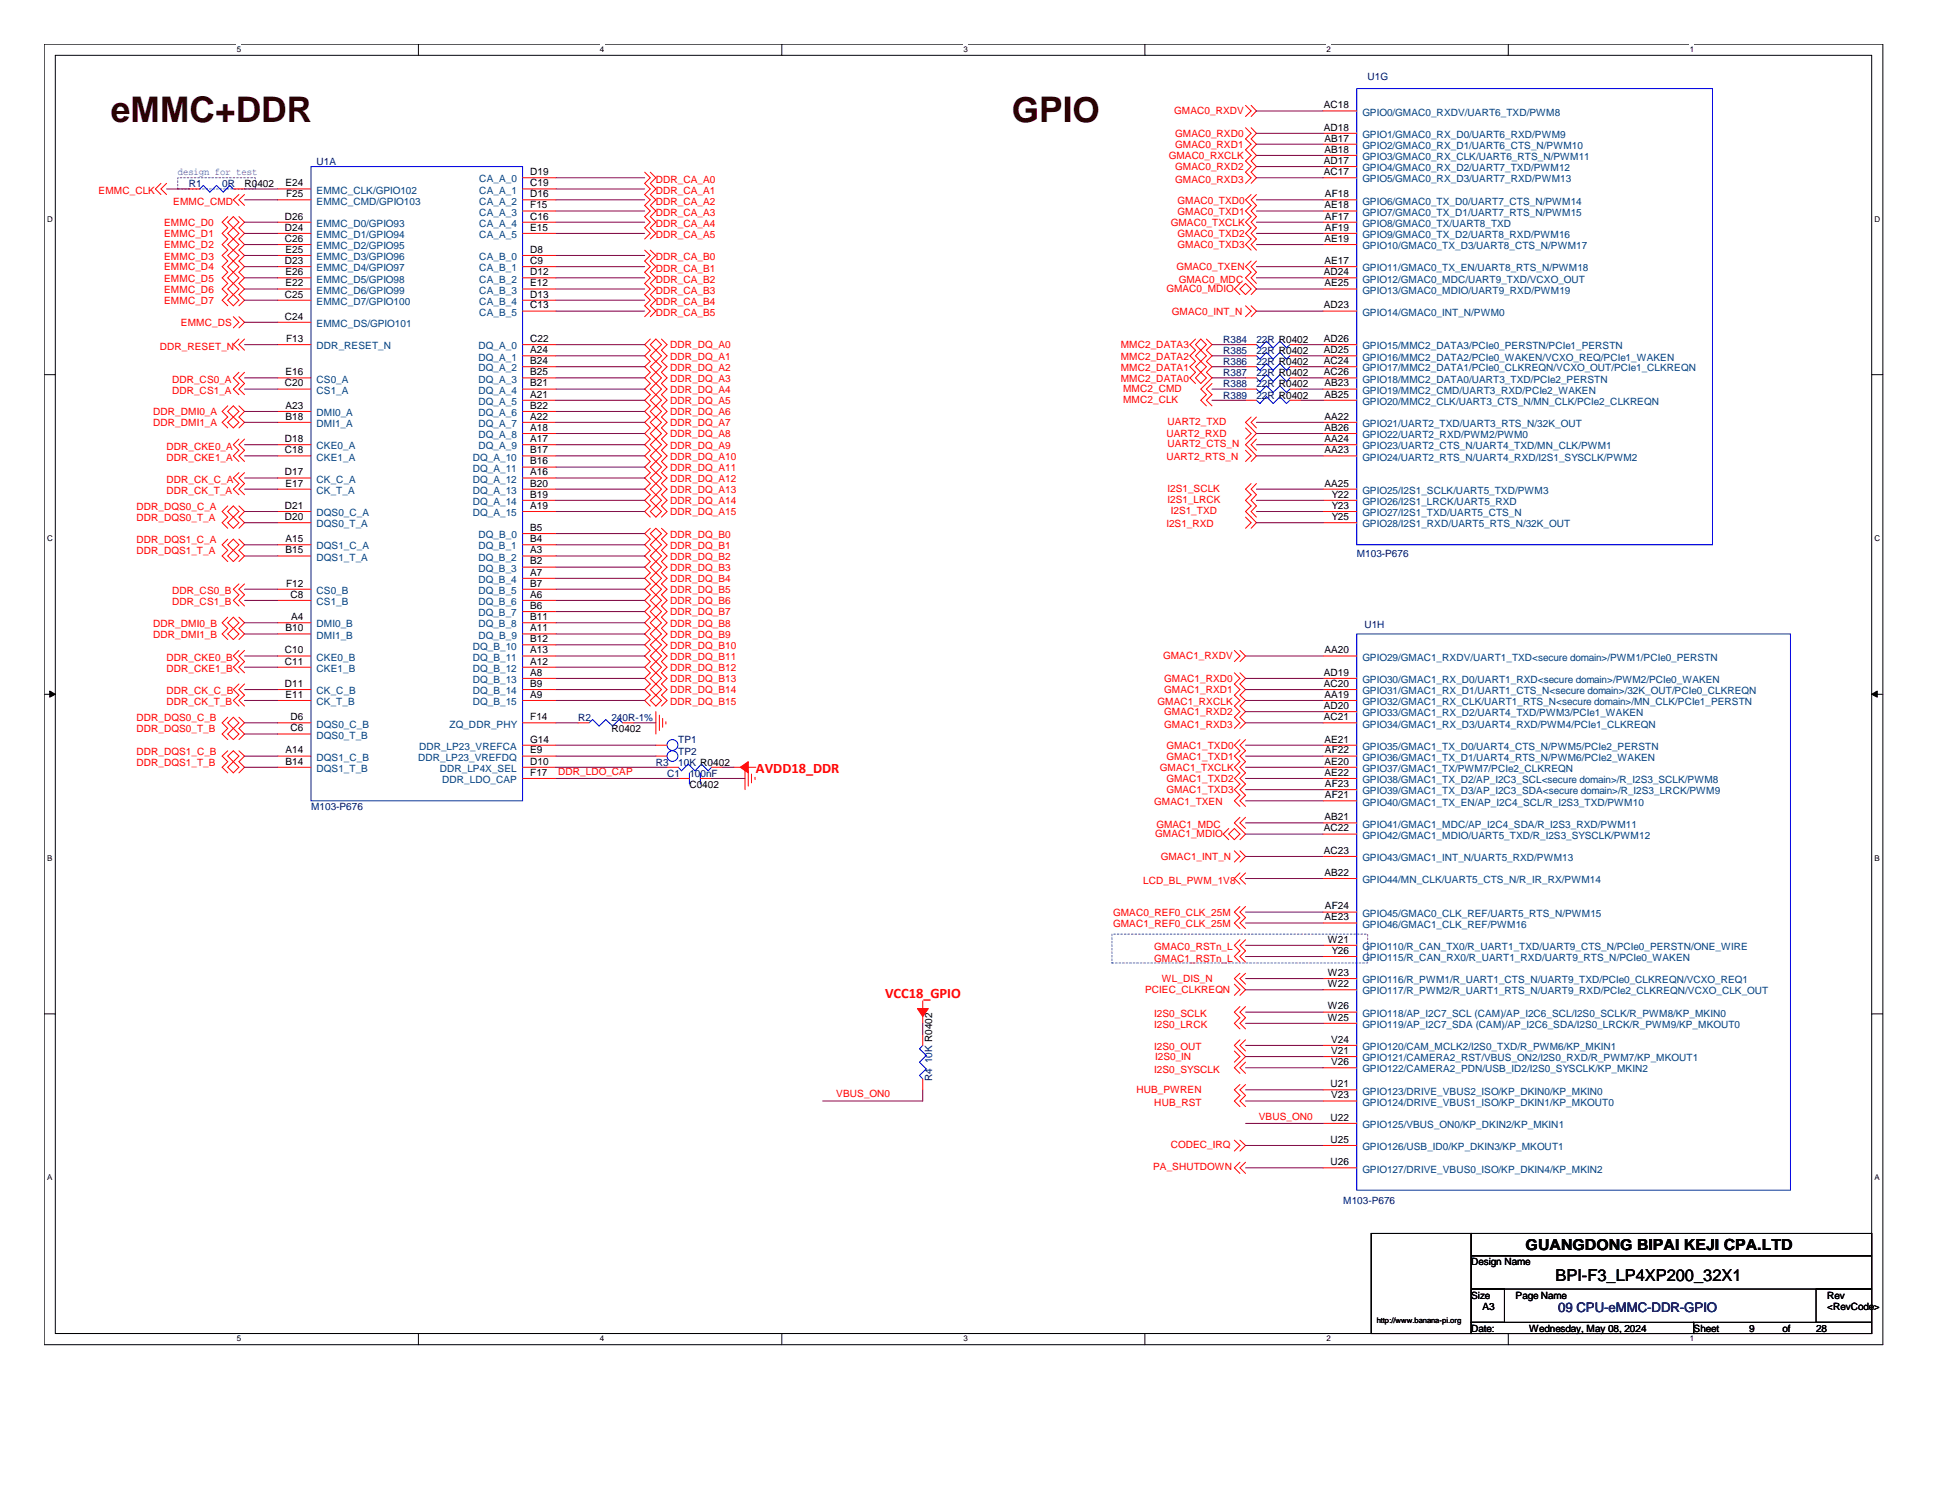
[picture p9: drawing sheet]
<svg xmlns="http://www.w3.org/2000/svg" width="279mm" height="216mm" viewBox="0 0 279 216" stroke-linecap="round" stroke-linejoin="round" font-family="sans-serif">
<defs><g id="words">
<g font-size="5.1" fill="#400000">
<text x="16" y="17.5">eMMC+DDR</text>
<text x="145.6" y="17.5">GPIO</text>
</g>
<text font-size="2.4" x="223.8" y="184.3">BPI-F3_LP4XP200_32X1</text>
<text font-size="2.2" x="219.5" y="179.8">GUANGDONG BIPAI KEJI CPA.LTD</text>
<g font-size="2.1" fill="#f00">
<text x="108.8" y="111.3">AVDD18_DDR</text>
<text x="127.3" y="143.6">VCC18_GPIO</text>
</g>
<text font-size="1.9" fill="#000080" x="224.2" y="188.7">09 CPU-eMMC-DDR-GPIO</text>
<g font-size="1.4" fill="#000080">
<text x="196.8" y="11.6">U1G</text>
<text x="45.6" y="23.7">U1A</text>
<text x="27.2" y="26.9">R1</text>
<text x="32" y="26.9">0R</text>
<text x="176" y="50.9">R385</text>
<text x="176" y="49.3">R384</text>
<text x="176" y="52.5">R386</text>
<text x="180.8" y="50.9">22R R0402</text>
<text x="180.8" y="49.3">22R R0402</text>
<text x="180.8" y="52.5">22R R0402</text>
<text x="176" y="54.1">R387</text>
<text x="176" y="55.7">R388</text>
<text x="176" y="57.3">R389</text>
<text x="180.8" y="54.1">22R R0402</text>
<text x="180.8" y="55.7">22R R0402</text>
<text x="180.8" y="57.3">22R R0402</text>
<text x="195.2" y="80.1">M103-P676</text>
<text x="196.3" y="90.3">U1H</text>
<text x="83.2" y="103.7">R2</text>
<text x="88" y="103.7">240R-1%</text>
<text x="97.6" y="106.9">TP1</text>
<text x="94.4" y="110.1">R3</text>
<text x="96" y="111.7">C1</text>
<text x="97.6" y="110.1">10K R0402</text>
<text x="97.6" y="108.5">TP2</text>
<text x="99.2" y="111.7">100nF</text>
<text x="44.7" y="116.5">M103-P676</text>
<text x="134.1" y="155.5" transform="rotate(-90 134.1 155.5)">R4</text>
<text x="134.1" y="153" transform="rotate(-90 134.1 153)">10K R0402</text>
<text x="193.3" y="173.2">M103-P676</text>
</g>
<g font-size="1.4" fill="#f00">
<text x="169" y="16.3">GMAC0_RXDV</text>
<text x="168.1" y="22.9">GMAC0_RXCLK</text>
<text x="169.1" y="19.7">GMAC0_RXD0</text>
<text x="169.1" y="21.3">GMAC0_RXD1</text>
<text x="14.2" y="27.9">EMMC_CLK</text>
<text x="24.9" y="29.5">EMMC_CMD</text>
<text x="94.4" y="26.3">DDR_CA_A0</text>
<text x="94.4" y="27.9">DDR_CA_A1</text>
<text x="94.4" y="29.5">DDR_CA_A2</text>
<text x="169.1" y="24.5">GMAC0_RXD2</text>
<text x="169.1" y="26.3">GMAC0_RXD3</text>
<text x="169.4" y="29.3">GMAC0_TXD0</text>
<text x="23.6" y="32.5">EMMC_D0</text>
<text x="23.6" y="34.1">EMMC_D1</text>
<text x="23.6" y="35.7">EMMC_D2</text>
<text x="94.4" y="31.1">DDR_CA_A3</text>
<text x="94.4" y="32.7">DDR_CA_A4</text>
<text x="94.4" y="34.3">DDR_CA_A5</text>
<text x="168.4" y="32.5">GMAC0_TXCLK</text>
<text x="169.4" y="30.9">GMAC0_TXD1</text>
<text x="169.4" y="34.1">GMAC0_TXD2</text>
<text x="169.4" y="35.7">GMAC0_TXD3</text>
<text x="23.6" y="37.3">EMMC_D3</text>
<text x="23.6" y="38.9">EMMC_D4</text>
<text x="23.6" y="40.5">EMMC_D5</text>
<text x="94.4" y="37.5">DDR_CA_B0</text>
<text x="94.4" y="39.1">DDR_CA_B1</text>
<text x="94.4" y="40.7">DDR_CA_B2</text>
<text x="167.8" y="42">GMAC0_MDIO</text>
<text x="169.2" y="38.9">GMAC0_TXEN</text>
<text x="169.6" y="40.7">GMAC0_MDC</text>
<text x="23.6" y="42.1">EMMC_D6</text>
<text x="23.6" y="43.7">EMMC_D7</text>
<text x="26" y="46.9">EMMC_DS</text>
<text x="94.4" y="42.3">DDR_CA_B3</text>
<text x="94.4" y="43.9">DDR_CA_B4</text>
<text x="94.4" y="45.5">DDR_CA_B5</text>
<text x="168.6" y="45.3">GMAC0_INT_N</text>
<text x="23" y="50.3">DDR_RESET_N</text>
<text x="96.4" y="50.1">DDR_DQ_A0</text>
<text x="96.4" y="51.7">DDR_DQ_A1</text>
<text x="96.4" y="53.3">DDR_DQ_A2</text>
<text x="161.2" y="50.1">MMC2_DATA3</text>
<text x="161.2" y="51.7">MMC2_DATA2</text>
<text x="161.2" y="53.3">MMC2_DATA1</text>
<text x="22.1" y="59.7">DDR_DMI0_A</text>
<text x="24.8" y="55.1">DDR_CS0_A</text>
<text x="24.8" y="56.7">DDR_CS1_A</text>
<text x="96.4" y="54.9">DDR_DQ_A3</text>
<text x="96.4" y="56.5">DDR_DQ_A4</text>
<text x="96.4" y="58.1">DDR_DQ_A5</text>
<text x="96.4" y="59.7">DDR_DQ_A6</text>
<text x="161.2" y="54.9">MMC2_DATA0</text>
<text x="161.6" y="56.3">MMC2_CMD</text>
<text x="161.6" y="58">MMC2_CLK</text>
<text x="22.1" y="61.3">DDR_DMI1_A</text>
<text x="24" y="64.7">DDR_CKE0_A</text>
<text x="96.4" y="61.3">DDR_DQ_A7</text>
<text x="96.4" y="62.9">DDR_DQ_A8</text>
<text x="96.4" y="64.5">DDR_DQ_A9</text>
<text x="167.8" y="62.9">UART2_RXD</text>
<text x="168" y="61.2">UART2_TXD</text>
<text x="168" y="64.3">UART2_CTS_N</text>
<text x="24" y="66.3">DDR_CKE1_A</text>
<text x="24" y="69.5">DDR_CK_C_A</text>
<text x="24" y="71.1">DDR_CK_T_A</text>
<text x="96.4" y="66.1">DDR_DQ_A10</text>
<text x="96.4" y="67.7">DDR_DQ_A11</text>
<text x="96.4" y="69.3">DDR_DQ_A12</text>
<text x="96.4" y="70.9">DDR_DQ_A13</text>
<text x="167.8" y="66.1">UART2_RTS_N</text>
<text x="168" y="70.8">I2S1_SCLK</text>
<text x="19.6" y="73.3">DDR_DQS0_C_A</text>
<text x="19.6" y="74.9">DDR_DQS0_T_A</text>
<text x="96.4" y="72.5">DDR_DQ_A14</text>
<text x="96.4" y="74.1">DDR_DQ_A15</text>
<text x="96.4" y="77.3">DDR_DQ_B0</text>
<text x="167.8" y="75.7">I2S1_RXD</text>
<text x="168" y="72.3">I2S1_LRCK</text>
<text x="168.4" y="74">I2S1_TXD</text>
<text x="19.6" y="78.1">DDR_DQS1_C_A</text>
<text x="19.6" y="79.7">DDR_DQS1_T_A</text>
<text x="96.4" y="78.9">DDR_DQ_B1</text>
<text x="96.4" y="80.5">DDR_DQ_B2</text>
<text x="96.4" y="82.1">DDR_DQ_B3</text>
<text x="96.4" y="83.7">DDR_DQ_B4</text>
<text x="24.8" y="85.5">DDR_CS0_B</text>
<text x="24.8" y="87.1">DDR_CS1_B</text>
<text x="96.4" y="85.3">DDR_DQ_B5</text>
<text x="96.4" y="86.9">DDR_DQ_B6</text>
<text x="96.4" y="88.5">DDR_DQ_B7</text>
<text x="22.1" y="90.1">DDR_DMI0_B</text>
<text x="22.1" y="91.7">DDR_DMI1_B</text>
<text x="24" y="95.1">DDR_CKE0_B</text>
<text x="96.4" y="90.1">DDR_DQ_B8</text>
<text x="96.4" y="91.7">DDR_DQ_B9</text>
<text x="96.4" y="93.3">DDR_DQ_B10</text>
<text x="96.4" y="94.9">DDR_DQ_B11</text>
<text x="167.3" y="94.8">GMAC1_RXDV</text>
<text x="24" y="96.7">DDR_CKE1_B</text>
<text x="24" y="99.9">DDR_CK_C_B</text>
<text x="24" y="101.5">DDR_CK_T_B</text>
<text x="96.4" y="96.5">DDR_DQ_B12</text>
<text x="96.4" y="98.1">DDR_DQ_B13</text>
<text x="96.4" y="99.7">DDR_DQ_B14</text>
<text x="96.4" y="101.3">DDR_DQ_B15</text>
<text x="166.5" y="101.3">GMAC1_RXCLK</text>
<text x="167.5" y="98.1">GMAC1_RXD0</text>
<text x="167.5" y="99.7">GMAC1_RXD1</text>
<text x="19.6" y="103.7">DDR_DQS0_C_B</text>
<text x="19.6" y="105.3">DDR_DQS0_T_B</text>
<text x="167.5" y="102.9">GMAC1_RXD2</text>
<text x="167.5" y="104.7">GMAC1_RXD3</text>
<text x="167.8" y="107.7">GMAC1_TXD0</text>
<text x="19.6" y="108.5">DDR_DQS1_C_B</text>
<text x="19.6" y="110.1">DDR_DQS1_T_B</text>
<text x="80.3" y="111.4">DDR_LDO_CAP</text>
<text x="166.9" y="110.9">GMAC1_TXCLK</text>
<text x="167.8" y="109.3">GMAC1_TXD1</text>
<text x="167.8" y="112.5">GMAC1_TXD2</text>
<text x="166.1" y="115.7">GMAC1_TXEN</text>
<text x="166.4" y="119.1">GMAC1_MDC</text>
<text x="167.8" y="114.1">GMAC1_TXD3</text>
<text x="166.2" y="120.4">GMAC1_MDIO</text>
<text x="167" y="123.7">GMAC1_INT_N</text>
<text x="160.1" y="131.7">GMAC0_REF0_CLK_25M</text>
<text x="164.5" y="127.1">LCD_BL_PWM_1V8</text>
<text x="160.1" y="133.3">GMAC1_REF0_CLK_25M</text>
<text x="166.1" y="136.7">GMAC0_RSTn_L</text>
<text x="164.8" y="142.8">PCIEC_CLKREQN</text>
<text x="166.1" y="138.3">GMAC1_RSTn_L</text>
<text x="167.2" y="141.2">WL_DIS_N</text>
<text x="166.1" y="146.3">I2S0_SCLK</text>
<text x="166.1" y="147.9">I2S0_LRCK</text>
<text x="166.1" y="154.3">I2S0_SYSCLK</text>
<text x="166.1" y="151.1">I2S0_OUT</text>
<text x="166.2" y="152.5">I2S0_IN</text>
<text x="120.3" y="157.8">VBUS_ON0</text>
<text x="163.5" y="157.2">HUB_PWREN</text>
<text x="166.1" y="159.1">HUB_RST</text>
<text x="181.1" y="161">VBUS_ON0</text>
<text x="168.4" y="165.2">CODEC_IRQ</text>
<text x="165.9" y="168.4">PA_SHUTDOWN</text>
</g>
<g font-size="1.4">
<text x="190.5" y="15.6">AC18</text>
<text x="190.5" y="18.8">AD18</text>
<text x="190.5" y="23.6">AD17</text>
<text x="190.5" y="20.4">AB17</text>
<text x="190.5" y="22">AB18</text>
<text x="35.2" y="26.9">R0402</text>
<text x="41.1" y="26.8">E24</text>
<text x="41.1" y="28.4">F25</text>
<text x="76.3" y="25.2">D19</text>
<text x="76.3" y="26.8">C19</text>
<text x="76.3" y="28.4">D16</text>
<text x="76.3" y="30">F15</text>
<text x="190.5" y="25.2">AC17</text>
<text x="190.5" y="30">AE18</text>
<text x="190.6" y="28.4">AF18</text>
<text x="41" y="31.6">D26</text>
<text x="41" y="33.2">D24</text>
<text x="41" y="34.8">C26</text>
<text x="76.3" y="31.6">C16</text>
<text x="76.3" y="33.2">E15</text>
<text x="190.5" y="34.8">AE19</text>
<text x="190.6" y="31.6">AF17</text>
<text x="190.6" y="33.2">AF19</text>
<text x="41" y="38">D23</text>
<text x="41.1" y="36.4">E25</text>
<text x="41.1" y="39.6">E26</text>
<text x="41.1" y="41.2">E22</text>
<text x="76.3" y="36.4">D8</text>
<text x="76.3" y="38">C9</text>
<text x="76.3" y="39.6">D12</text>
<text x="76.3" y="41.2">E12</text>
<text x="190.5" y="39.6">AD24</text>
<text x="190.5" y="38">AE17</text>
<text x="190.5" y="41.2">AE25</text>
<text x="41" y="42.8">C25</text>
<text x="41" y="46">C24</text>
<text x="76.3" y="42.8">D13</text>
<text x="76.3" y="44.4">C13</text>
<text x="190.5" y="44.4">AD23</text>
<text x="41.1" y="54">E16</text>
<text x="41.1" y="49.2">F13</text>
<text x="76.3" y="49.2">C22</text>
<text x="76.3" y="50.8">A24</text>
<text x="76.3" y="52.4">B24</text>
<text x="76.3" y="54">B25</text>
<text x="190.5" y="49.2">AD26</text>
<text x="190.5" y="50.8">AD25</text>
<text x="190.5" y="52.4">AC24</text>
<text x="190.5" y="54">AC26</text>
<text x="41" y="55.6">C20</text>
<text x="41.1" y="58.8">A23</text>
<text x="76.3" y="55.6">B21</text>
<text x="76.3" y="57.2">A21</text>
<text x="76.3" y="58.8">B22</text>
<text x="190.5" y="55.6">AB23</text>
<text x="190.5" y="57.2">AB25</text>
<text x="41" y="63.6">D18</text>
<text x="41" y="65.2">C18</text>
<text x="41.1" y="60.4">B18</text>
<text x="76.3" y="65.2">B17</text>
<text x="76.3" y="60.4">A22</text>
<text x="76.3" y="62">A18</text>
<text x="76.3" y="63.6">A17</text>
<text x="190.5" y="60.4">AA22</text>
<text x="190.5" y="62">AB26</text>
<text x="190.5" y="63.6">AA24</text>
<text x="190.5" y="65.2">AA23</text>
<text x="41" y="68.4">D17</text>
<text x="41.1" y="70">E17</text>
<text x="76.3" y="66.8">B16</text>
<text x="76.3" y="68.4">A16</text>
<text x="76.3" y="70">B20</text>
<text x="76.3" y="71.6">B19</text>
<text x="190.5" y="70">AA25</text>
<text x="191.6" y="71.6">Y22</text>
<text x="41" y="73.2">D21</text>
<text x="41" y="74.8">D20</text>
<text x="41.1" y="78">A15</text>
<text x="76.3" y="73.2">A19</text>
<text x="76.3" y="76.4">B5</text>
<text x="76.3" y="78">B4</text>
<text x="191.6" y="73.2">Y23</text>
<text x="191.6" y="74.8">Y25</text>
<text x="41.1" y="79.6">B15</text>
<text x="76.3" y="79.6">A3</text>
<text x="76.3" y="81.2">B2</text>
<text x="76.3" y="82.8">A7</text>
<text x="41.1" y="84.4">F12</text>
<text x="41.8" y="86">C8</text>
<text x="41.9" y="89.2">A4</text>
<text x="76.3" y="84.4">B7</text>
<text x="76.3" y="86">A6</text>
<text x="76.3" y="87.6">B6</text>
<text x="76.3" y="89.2">B11</text>
<text x="41" y="94">C10</text>
<text x="41" y="95.6">C11</text>
<text x="41.1" y="90.8">B10</text>
<text x="76.3" y="92.4">B12</text>
<text x="76.3" y="94">A13</text>
<text x="76.3" y="95.6">A12</text>
<text x="76.3" y="90.8">A11</text>
<text x="190.5" y="94">AA20</text>
<text x="41" y="98.8">D11</text>
<text x="41.1" y="100.4">E11</text>
<text x="76.3" y="97.2">A8</text>
<text x="76.3" y="98.8">B9</text>
<text x="76.3" y="100.4">A9</text>
<text x="190.5" y="98.8">AC20</text>
<text x="190.5" y="102">AD20</text>
<text x="190.5" y="97.2">AD19</text>
<text x="190.5" y="100.4">AA19</text>
<text x="41.8" y="103.6">D6</text>
<text x="41.8" y="105.2">C6</text>
<text x="76.3" y="106.8">G14</text>
<text x="76.3" y="103.6">F14</text>
<text x="88" y="105.3">R0402</text>
<text x="190.5" y="103.6">AC21</text>
<text x="190.5" y="106.8">AE21</text>
<text x="41.1" y="108.4">A14</text>
<text x="41.1" y="110">B14</text>
<text x="76.3" y="110">D10</text>
<text x="76.3" y="111.6">F17</text>
<text x="76.3" y="108.4">E9</text>
<text x="99.2" y="113.3">C0402</text>
<text x="190.5" y="110">AE20</text>
<text x="190.5" y="111.6">AE22</text>
<text x="190.6" y="108.4">AF22</text>
<text x="190.6" y="113.2">AF23</text>
<text x="190.5" y="119.6">AC22</text>
<text x="190.5" y="118">AB21</text>
<text x="190.6" y="114.8">AF21</text>
<text x="190.5" y="122.8">AC23</text>
<text x="190.5" y="126">AB22</text>
<text x="190.6" y="130.8">AF24</text>
<text x="190.5" y="132.4">AE23</text>
<text x="191.1" y="135.6">W21</text>
<text x="191.6" y="137.2">Y26</text>
<text x="191.1" y="140.4">W23</text>
<text x="191.1" y="142">W22</text>
<text x="191.1" y="145.2">W26</text>
<text x="191.1" y="146.8">W25</text>
<text x="191.5" y="150">V24</text>
<text x="191.5" y="151.6">V21</text>
<text x="191.5" y="153.2">V26</text>
<text x="191.4" y="156.4">U21</text>
<text x="191.4" y="161.2">U22</text>
<text x="191.5" y="158">V23</text>
<text x="191.4" y="164.4">U25</text>
<text x="191.4" y="167.6">U26</text>
<text x="211.7" y="182">Design Name</text>
<text x="211.7" y="186.8">Size</text>
<text x="211.7" y="191.6">Date:</text>
<text x="213.3" y="188.4">A3</text>
<text x="218.1" y="186.8">Page Name</text>
<text x="220" y="191.6">Wednesday, May 08, 2024</text>
<text x="243.7" y="191.6">Sheet</text>
<text x="251.7" y="191.6">9</text>
<text x="256.5" y="191.6">of</text>
<text x="261.3" y="191.6">28</text>
<text x="262.9" y="186.8">Rev</text>
<text x="262.9" y="188.4">&lt;RevCode&gt;</text>
</g>
<g font-size="1.4" fill="#004080">
<text x="196" y="16.6">GPIO0/GMAC0_RXDV/UART6_TXD/PWM8</text>
<text x="196" y="19.9">GPIO1/GMAC0_RX_D0/UART6_RXD/PWM9</text>
<text x="196" y="21.4">GPIO2/GMAC0_RX_D1/UART6_CTS_N/PWM10</text>
<text x="196" y="23">GPIO3/GMAC0_RX_CLK/UART6_RTS_N/PWM11</text>
<text x="45.6" y="27.9">EMMC_CLK/GPIO102</text>
<text x="45.6" y="29.4">EMMC_CMD/GPIO103</text>
<text x="69" y="26.2">CA_A_0</text>
<text x="69" y="27.9">CA_A_1</text>
<text x="69" y="29.4">CA_A_2</text>
<text x="196" y="24.6">GPIO4/GMAC0_RX_D2/UART7_TXD/PWM12</text>
<text x="196" y="26.2">GPIO5/GMAC0_RX_D3/UART7_RXD/PWM13</text>
<text x="196" y="29.4">GPIO6/GMAC0_TX_D0/UART7_CTS_N/PWM14</text>
<text x="45.6" y="32.6">EMMC_D0/GPIO93</text>
<text x="45.6" y="34.2">EMMC_D1/GPIO94</text>
<text x="45.6" y="35.9">EMMC_D2/GPIO95</text>
<text x="69" y="31">CA_A_3</text>
<text x="69" y="32.6">CA_A_4</text>
<text x="69" y="34.2">CA_A_5</text>
<text x="196" y="31">GPIO7/GMAC0_TX_D1/UART7_RTS_N/PWM15</text>
<text x="196" y="32.6">GPIO8/GMAC0_TX/UART8_TXD</text>
<text x="196" y="34.2">GPIO9/GMAC0_TX_D2/UART8_RXD/PWM16</text>
<text x="196" y="35.9">GPIO10/GMAC0_TX_D3/UART8_CTS_N/PWM17</text>
<text x="45.6" y="37.4">EMMC_D3/GPIO96</text>
<text x="45.6" y="39">EMMC_D4/GPIO97</text>
<text x="45.6" y="40.6">EMMC_D5/GPIO98</text>
<text x="69" y="37.4">CA_B_0</text>
<text x="69" y="39">CA_B_1</text>
<text x="69" y="40.6">CA_B_2</text>
<text x="196" y="39">GPIO11/GMAC0_TX_EN/UART8_RTS_N/PWM18</text>
<text x="196" y="40.6">GPIO12/GMAC0_MDC/UART9_TXD/VCXO_OUT</text>
<text x="45.6" y="42.2">EMMC_D6/GPIO99</text>
<text x="45.6" y="43.9">EMMC_D7/GPIO100</text>
<text x="45.6" y="47">EMMC_DS/GPIO101</text>
<text x="69" y="42.2">CA_B_3</text>
<text x="69" y="43.9">CA_B_4</text>
<text x="69" y="45.4">CA_B_5</text>
<text x="196" y="42.2">GPIO13/GMAC0_MDIO/UART9_RXD/PWM19</text>
<text x="196" y="45.4">GPIO14/GMAC0_INT_N/PWM0</text>
<text x="45.6" y="50.2">DDR_RESET_N</text>
<text x="68.8" y="50.2">DQ_A_0</text>
<text x="68.8" y="51.9">DQ_A_1</text>
<text x="68.8" y="53.4">DQ_A_2</text>
<text x="196" y="50.2">GPIO15/MMC2_DATA3/PCIe0_PERSTN/PCIe1_PERSTN</text>
<text x="196" y="51.9">GPIO16/MMC2_DATA2/PCIe0_WAKEN/VCXO_REQ/PCIe1_WAKEN</text>
<text x="196" y="53.4">GPIO17/MMC2_DATA1/PCIe0_CLKREQN/VCXO_OUT/PCIe1_CLKREQN</text>
<text x="45.6" y="55">CS0_A</text>
<text x="45.6" y="56.6">CS1_A</text>
<text x="45.6" y="59.9">DMI0_A</text>
<text x="68.8" y="55">DQ_A_3</text>
<text x="68.8" y="56.6">DQ_A_4</text>
<text x="68.8" y="58.3">DQ_A_5</text>
<text x="68.8" y="59.9">DQ_A_6</text>
<text x="196" y="55">GPIO18/MMC2_DATA0/UART3_TXD/PCIe2_PERSTN</text>
<text x="196" y="56.6">GPIO19/MMC2_CMD/UART3_RXD/PCIe2_WAKEN</text>
<text x="196" y="58.3">GPIO20/MMC2_CLK/UART3_CTS_N/MN_CLK/PCIe2_CLKREQN</text>
<text x="45.6" y="64.6">CKE0_A</text>
<text x="45.6" y="61.4">DMI1_A</text>
<text x="68.8" y="61.4">DQ_A_7</text>
<text x="68.8" y="63">DQ_A_8</text>
<text x="68.8" y="64.6">DQ_A_9</text>
<text x="196" y="61.4">GPIO21/UART2_TXD/UART3_RTS_N/32K_OUT</text>
<text x="196" y="63">GPIO22/UART2_RXD/PWM2/PWM0</text>
<text x="196" y="64.6">GPIO23/UART2_CTS_N/UART4_TXD/MN_CLK/PWM1</text>
<text x="45.6" y="66.3">CKE1_A</text>
<text x="45.6" y="69.4">CK_C_A</text>
<text x="45.6" y="71">CK_T_A</text>
<text x="68" y="66.3">DQ_A_10</text>
<text x="68" y="67.9">DQ_A_11</text>
<text x="68" y="69.4">DQ_A_12</text>
<text x="68" y="71">DQ_A_13</text>
<text x="196" y="66.3">GPIO24/UART2_RTS_N/UART4_RXD/I2S1_SYSCLK/PWM2</text>
<text x="196" y="71">GPIO25/I2S1_SCLK/UART5_TXD/PWM3</text>
<text x="45.6" y="74.3">DQS0_C_A</text>
<text x="45.6" y="75.9">DQS0_T_A</text>
<text x="68" y="72.6">DQ_A_14</text>
<text x="68" y="74.3">DQ_A_15</text>
<text x="68.8" y="77.4">DQ_B_0</text>
<text x="196" y="72.6">GPIO26/I2S1_LRCK/UART5_RXD</text>
<text x="196" y="74.3">GPIO27/I2S1_TXD/UART5_CTS_N</text>
<text x="196" y="75.9">GPIO28/I2S1_RXD/UART5_RTS_N/32K_OUT</text>
<text x="45.6" y="79">DQS1_C_A</text>
<text x="45.6" y="80.6">DQS1_T_A</text>
<text x="68.8" y="79">DQ_B_1</text>
<text x="68.8" y="80.6">DQ_B_2</text>
<text x="68.8" y="82.3">DQ_B_3</text>
<text x="68.8" y="83.9">DQ_B_4</text>
<text x="45.6" y="85.4">CS0_B</text>
<text x="45.6" y="87">CS1_B</text>
<text x="68.8" y="85.4">DQ_B_5</text>
<text x="68.8" y="87">DQ_B_6</text>
<text x="68.8" y="88.6">DQ_B_7</text>
<text x="45.6" y="95">CKE0_B</text>
<text x="45.6" y="90.3">DMI0_B</text>
<text x="45.6" y="91.9">DMI1_B</text>
<text x="68" y="93.4">DQ_B_10</text>
<text x="68" y="95">DQ_B_11</text>
<text x="68.8" y="90.3">DQ_B_8</text>
<text x="68.8" y="91.9">DQ_B_9</text>
<text x="196" y="95">GPIO29/GMAC1_RXDV/UART1_TXD&lt;secure domain&gt;/PWM1/PCIe0_PERSTN</text>
<text x="45.6" y="96.6">CKE1_B</text>
<text x="45.6" y="99.9">CK_C_B</text>
<text x="45.6" y="101.4">CK_T_B</text>
<text x="68" y="96.6">DQ_B_12</text>
<text x="68" y="98.3">DQ_B_13</text>
<text x="68" y="99.9">DQ_B_14</text>
<text x="68" y="101.4">DQ_B_15</text>
<text x="196" y="99.9">GPIO31/GMAC1_RX_D1/UART1_CTS_N&lt;secure domain&gt;/32K_OUT/PCIe0_CLKREQN</text>
<text x="196" y="101.4">GPIO32/GMAC1_RX_CLK/UART1_RTS_N&lt;secure domain&gt;/MN_CLK/PCIe1_PERSTN</text>
<text x="196" y="98.3">GPIO30/GMAC1_RX_D0/UART1_RXD&lt;secure domain&gt;/PWM2/PCIe0_WAKEN</text>
<text x="45.6" y="104.6">DQS0_C_B</text>
<text x="45.6" y="106.3">DQS0_T_B</text>
<text x="60.3" y="107.9">DDR_LP23_VREFCA</text>
<text x="64.7" y="104.6">ZQ_DDR_PHY</text>
<text x="196" y="103">GPIO33/GMAC1_RX_D2/UART4_TXD/PWM3/PCIe1_WAKEN</text>
<text x="196" y="104.6">GPIO34/GMAC1_RX_D3/UART4_RXD/PWM4/PCIe1_CLKREQN</text>
<text x="196" y="107.9">GPIO35/GMAC1_TX_D0/UART4_CTS_N/PWM5/PCIe2_PERSTN</text>
<text x="45.6" y="109.4">DQS1_C_B</text>
<text x="45.6" y="111">DQS1_T_B</text>
<text x="60.2" y="109.4">DDR_LP23_VREFDQ</text>
<text x="63.3" y="111">DDR_LP4X_SEL</text>
<text x="63.6" y="112.6">DDR_LDO_CAP</text>
<text x="196" y="109.4">GPIO36/GMAC1_TX_D1/UART4_RTS_N/PWM6/PCIe2_WAKEN</text>
<text x="196" y="111">GPIO37/GMAC1_TX/PWM7/PCIe2_CLKREQN</text>
<text x="196" y="112.6">GPIO38/GMAC1_TX_D2/AP_I2C3_SCL&lt;secure domain&gt;/R_I2S3_SCLK/PWM8</text>
<text x="196" y="114.3">GPIO39/GMAC1_TX_D3/AP_I2C3_SDA&lt;secure domain&gt;/R_I2S3_LRCK/PWM9</text>
<text x="196" y="115.9">GPIO40/GMAC1_TX_EN/AP_I2C4_SCL/R_I2S3_TXD/PWM10</text>
<text x="196" y="119">GPIO41/GMAC1_MDC/AP_I2C4_SDA/R_I2S3_RXD/PWM11</text>
<text x="196" y="120.6">GPIO42/GMAC1_MDIO/UART5_TXD/R_I2S3_SYSCLK/PWM12</text>
<text x="196" y="123.9">GPIO43/GMAC1_INT_N/UART5_RXD/PWM13</text>
<text x="196" y="127">GPIO44/MN_CLK/UART5_CTS_N/R_IR_RX/PWM14</text>
<text x="196" y="131.9">GPIO45/GMAC0_CLK_REF/UART5_RTS_N/PWM15</text>
<text x="196" y="136.7">G</text>
<text x="196" y="133.4">GPIO46/GMAC1_CLK_REF/PWM16</text>
<text x="197.1" y="136.7">PIO110/R_CAN_TX0/R_UART1_TXD/UART9_CTS_N/PCIe0_PERSTN/ONE_WIRE</text>
<text x="196" y="138.3">G</text>
<text x="196" y="141.4">GPIO116/R_PWM1/R_UART1_CTS_N/UART9_TXD/PCIe0_CLKREQN/VCXO_REQ1</text>
<text x="196" y="143">GPIO117/R_PWM2/R_UART1_RTS_N/UART9_RXD/PCIe2_CLKREQN/VCXO_CLK_OUT</text>
<text x="197.1" y="138.3">PIO115/R_CAN_RX0/R_UART1_RXD/UART9_RTS_N/PCIe0_WAKEN</text>
<text x="196" y="146.3">GPIO118/AP_I2C7_SCL (CAM)/AP_I2C6_SCL/I2S0_SCLK/R_PWM8/KP_MKIN0</text>
<text x="196" y="147.9">GPIO119/AP_I2C7_SDA (CAM)/AP_I2C6_SDA/I2S0_LRCK/R_PWM9/KP_MKOUT0</text>
<text x="196" y="151">GPIO120/CAM_MCLK2/I2S0_TXD/R_PWM6/KP_MKIN1</text>
<text x="196" y="152.7">GPIO121/CAMERA2_RST/VBUS_ON2/I2S0_RXD/R_PWM7/KP_MKOUT1</text>
<text x="196" y="154.3">GPIO122/CAMERA2_PDN/USB_ID2/I2S0_SYSCLK/KP_MKIN2</text>
<text x="196" y="157.4">GPIO123/DRIVE_VBUS2_ISO/KP_DKIN0/KP_MKIN0</text>
<text x="196" y="159">GPIO124/DRIVE_VBUS1_ISO/KP_DKIN1/KP_MKOUT0</text>
<text x="196" y="162.3">GPIO125/VBUS_ON0/KP_DKIN2/KP_MKIN1</text>
<text x="196" y="165.4">GPIO126/USB_ID0/KP_DKIN3/KP_MKOUT1</text>
<text x="196" y="168.7">GPIO127/DRIVE_VBUS0_ISO/KP_DKIN4/KP_MKIN2</text>
</g>
<text font-size="1.4" fill="#8000ff" x="25.6" y="25.1">design for test</text>
<g font-size="1.1">
<text x="34.1" y="7.5">5</text>
<text x="86.3" y="7.5">4</text>
<text x="138.6" y="7.5">3</text>
<text x="190.8" y="7.5">2</text>
<text x="243.1" y="7.5">1</text>
<text x="6.8" y="31.9">D</text>
<text x="269.7" y="31.9">D</text>
<text x="6.8" y="77.8">C</text>
<text x="269.7" y="77.8">C</text>
<text x="6.8" y="123.8">B</text>
<text x="269.7" y="123.8">B</text>
<text x="6.8" y="169.8">A</text>
<text x="269.7" y="169.8">A</text>
<text x="198.1" y="190.3">http://www.banana-pi.org</text>
<text x="34.1" y="193">5</text>
<text x="86.3" y="193">4</text>
<text x="138.6" y="193">3</text>
<text x="190.8" y="193">2</text>
<text x="243.1" y="193">1</text>
</g>
</g></defs>
<path d="M6.3 6.3h264.6v187.1h-264.6zM8 8h261.3v183.8h-261.3z" fill="none" stroke="#000" stroke-width=".14"/>
<g fill="#fff">
<path d="M34.1 6.4h.6v1.3h-.6z"/>
<path d="M34.1 191.9h.6v1.3h-.6z"/>
</g>
<path d="M60.2 6.3v1.7M60.2 191.8v1.6" fill="none" stroke="#000" stroke-width=".14"/>
<g fill="#fff">
<path d="M86.3 6.4h.6v1.3h-.6z"/>
<path d="M86.3 191.9h.6v1.3h-.6z"/>
</g>
<path d="M112.5 6.3v1.7M112.5 191.8v1.6" fill="none" stroke="#000" stroke-width=".14"/>
<g fill="#fff">
<path d="M138.6 6.4h.6v1.3h-.6z"/>
<path d="M138.6 191.9h.6v1.3h-.6z"/>
</g>
<path d="M164.7 6.3v1.7M164.7 191.8v1.6" fill="none" stroke="#000" stroke-width=".14"/>
<g fill="#fff">
<path d="M190.8 6.4h.6v1.3h-.6z"/>
<path d="M190.8 191.9h.6v1.3h-.6z"/>
</g>
<path d="M217 6.3v1.7M217 191.8v1.6" fill="none" stroke="#000" stroke-width=".14"/>
<g fill="#fff">
<path d="M243.1 6.4h.6v1.3h-.6z"/>
<path d="M243.1 191.9h.6v1.3h-.6z"/>
<path d="M6.8 30.8h.7v1.3h-.7z"/>
<path d="M269.7 30.8h.8v1.3h-.8z"/>
<path d="M6.8 76.7h.7v1.4h-.7z"/>
<path d="M269.7 76.7h.8v1.4h-.8z"/>
</g>
<path d="M6.3 53.9h1.7M269.3 53.9h1.6" fill="none" stroke="#000" stroke-width=".14"/>
<g fill="#fff">
<path d="M6.8 122.7h.7v1.3h-.7z"/>
<path d="M269.7 122.7h.7v1.3h-.7z"/>
</g>
<path d="M6.3 99.9h1.7M269.3 99.9h1.6" fill="none" stroke="#000" stroke-width=".14"/>
<g fill="#000" stroke="#000" stroke-width=".14">
<path d="M7.2 99.4l.8 .5-.8 .4z" fill-rule="evenodd"/>
<path d="M269.3 99.9l.8-.5v.9z" fill-rule="evenodd"/>
</g>
<g fill="#fff">
<path d="M6.8 168.7h.7v1.3h-.7z"/>
<path d="M269.7 168.7h.7v1.3h-.7z"/>
</g>
<path d="M6.3 145.8h1.7M269.3 145.8h1.6M197.3 177.4h14.4v14.4h-14.4zM211.7 177.4h57.6v3.2h-57.6zM211.7 180.6h57.6v4.8h-57.6zM211.7 185.4h4.8v4.8h-4.8zM211.7 190.2h32v1.6h-32zM243.7 190.2h25.6v1.6h-25.6zM261.3 185.4h8v4.8h-8z" fill="none" stroke="#000" stroke-width=".14"/>
<path d="M25.6 25.6h11.1v1.6h-11.1zM160 134.4h36.8v4.1h-36.8z" fill="none" stroke="#8000ff" stroke-width=".14" stroke-dasharray=".3 .3"/>
<g fill="none" stroke="#f00" stroke-width=".14">
<path d="M179.2 15.2l.8 .8-.8 .8M179.2 18.4l.8 .8-.8 .8 .8 .7-.8 .8 .8 .9-.8 .8 .8 .8-.8 .8 .8 .8-.8 .8M180 15.2l.8 .8-.8 .8M180 18.4l.8 .8-.8 .8 .8 .7-.8 .8 .8 .9-.8 .8 .8 .8-.8 .8 .8 .8-.8 .8M190.4 16h4.8M190.4 19.2h4.8M23.2 26.4l-.8 .8 .8 .8M24 26.4l-.8 .8 .8 .8M27.2 27.2h1.5M32.8 31.2l-.8 .8 .8 .8-.8 .8 .8 .8-.8 .8 .8 .8-.8 .7 .8 .8-.8 .9 .8 .8-.8 .8 .8 .8-.8 .8 .8 .8-.8 .8 .8 .8M32.8 32l.8-.8 .8 .8-1.6 1.6 1.6 1.6-.8 .8-.8-.8 1.6-1.6zM32.8 36.7l.8-.7 .8 .7-1.6 1.7 1.6 1.6-1.6 1.6 1.6 1.6-.8 .8-.8-.8 1.6-1.6-1.6-1.6 1.6-1.6z"/>
<path d="M33.6 27.2h1.6M34.4 28l-.8 .7 .8 .8M34.4 31.2l.8 .8-.8 .8 .8 .8-.8 .8 .8 .8-.8 .8 .8 .7-.8 .8 .8 .9-.8 .8 .8 .8-.8 .8 .8 .8-.8 .8 .8 .8-.8 .8M35.2 28l-.8 .7 .8 .8M40 27.2h4.7M40 28.7h4.7M40 32h4.7M40 33.6h4.7M40 36.7h4.7M40 38.4h4.7M40 40h4.7M40 35.2h4.7"/>
<path d="M75.2 25.6h4.8M75.2 27.2h4.8M75.2 28.7h4.8M75.2 30.4h4.8M75.2 32h4.8M75.2 33.6h4.8M75.2 36.7h4.8M75.2 38.4h4.8M75.2 40h4.8M92.8 24.8l.8 .8-.8 .8 .8 .8-.8 .8 .8 .7-.8 .8 .8 .9-.8 .8 .8 .8-.8 .8 .8 .8-.8 .8M92.8 36l.8 .7-.8 .8 .8 .9-.8 .8 .8 .8-.8 .8 .8 .8-.8 .8 .8 .8-.8 .8 .8 .7-.8 .9M93.6 24.8l.8 .8-.8 .8 .8 .8-.8 .8 .8 .7-.8 .8 .8 .9-.8 .8 .8 .8-.8 .8 .8 .8-.8 .8"/>
<path d="M93.6 36l.8 .7-.8 .8 .8 .9-.8 .8 .8 .8-.8 .8 .8 .8-.8 .8 .8 .8-.8 .8 .8 .7-.8 .9M180 28l-.8 .7 .8 .8-.8 .9 .8 .8-.8 .8 .8 .8-.8 .8 .8 .8-.8 .8 .8 .8M180 37.5l-.8 .9 .8 .8-.8 .8 1.6 1.6-.8 .8M180.8 28l-.8 .7 .8 .8-.8 .9 .8 .8-.8 .8 .8 .8-.8 .8 .8 .8-.8 .8 .8 .8M180.8 37.5l-.8 .9 .8 .8-.8 .8 .8 .8M190.4 25.6h4.8M190.4 28.7h4.8M190.4 30.4h4.8M190.4 32h4.8M190.4 33.6h4.8M190.4 38.4h4.8M190.4 40h4.8"/>
<path d="M190.4 35.2h4.8M190.4 20.7h4.8M190.4 22.4h4.8M190.4 24h4.8M32.8 58.4l-.8 .8 .8 .8-.8 .7 .8 .9M32.8 59.2l.8-.8 .8 .8-.8 .8zM33.6 45.6l.8 .8-.8 .8M34.4 45.6l.8 .8-.8 .8M34.4 48.8l-.8 .8 .8 .8M34.4 53.6l-.8 .8 .8 .8-.8 .8 .8 .8M34.4 58.4l.8 .8-.8 .8 .8 .7-.8 .9M35.2 48.8l-.8 .8 .8 .8"/>
<path d="M35.2 53.6l-.8 .8 .8 .8-.8 .8 .8 .8M40 41.6h4.7M40 43.2h4.7M40 54.4h4.7M40 56h4.7M40 59.2h4.7M40 49.6h4.7M40 46.4h4.7M75.2 41.6h4.8M75.2 43.2h4.8M75.2 44.7h4.8M75.2 54.4h4.8"/>
<path d="M75.2 56h4.8M75.2 59.2h4.8M75.2 49.6h4.8M75.2 51.2h4.8M75.2 52.7h4.8M75.2 57.6h4.8M93.6 48.8l-.8 .8 .8 .8-.8 .8 .8 .8-.8 .7 .8 .9-.8 .8 .8 .8-.8 .8 .8 .8-.8 .8 .8 .8-.8 .8 .8 .8-.8 .7 .8 .9-.8 .8 .8 .8-.8 .8 .8 .8-.8 .8 .8 .8-.8 .8 .8 .8-.8 .7 .8 .9-.8 .8 .8 .8-.8 .8 .8 .8-.8 .8 .8 .8M94.4 48.8l.8 .8-1.6 1.6 .8 .8 .8-.8-1.6-1.6zM94.4 52l.8 .7-1.6 1.7 1.6 1.6-1.6 1.6 1.6 1.6-.8 .8M94.4 52l-.8 .7 1.6 1.7-1.6 1.6 1.6 1.6-1.6 1.6 .8 .8M94.4 60l.8 .7-1.6 1.7 1.6 1.6-1.6 1.6 1.6 1.6-.8 .8M94.4 60l-.8 .7 1.6 1.7-1.6 1.6 1.6 1.6-1.6 1.6 .8 .8"/>
<path d="M95.2 48.8l.8 .8-.8 .8 .8 .8-.8 .8 .8 .7-.8 .9 .8 .8-.8 .8 .8 .8-.8 .8 .8 .8-.8 .8 .8 .8-.8 .8 .8 .7-.8 .9 .8 .8-.8 .8 .8 .8-.8 .8 .8 .8-.8 .8 .8 .8-.8 .8 .8 .7-.8 .9 .8 .8-.8 .8 .8 .8-.8 .8 .8 .8-.8 .8M172 48.8l-.8 .8 .8 .8-.8 .8 .8 .8-.8 .7 .8 .9-.8 .8 .8 .8M172.8 50.4l.8 .8-1.6 1.5 .8 .9M172.8 48.8l.8 .8-.8 .8-.8-.8zM172.8 50.4l-.8 .8 1.6 1.5-.8 .9M172.8 53.6l.8 .8-.8 .8-.8-.8zM173.6 48.8l.8 .8-.8 .8 .8 .8-.8 .8 .8 .7-.8 .9 .8 .8-1.6 1.6 .8 .8-.8 .8 .8 .8M174.4 55.2l-.8 .8 .8 .8-.8 .8 .8 .8M178.4 40.8l-.8 .8 .8 .8M179.2 40.8l.8 .8-.8 .8-.8-.8zM179.2 44l.8 .7-.8 .9M179.2 54.4h1.6"/>
<path d="M179.2 56h1.6M179.2 49.6h1.6M179.2 51.2h1.6M179.2 52.7h1.6M179.2 57.6h1.6M180 44l.8 .7-.8 .9M180 60l-.8 .7 1.6 1.7-1.6 1.6 1.6 1.6-.8 .8M180.8 60l-.8 .7 .8 .9M185.6 54.4h1.6M185.6 56h1.6M185.6 49.6h1.6M185.6 51.2h1.6"/>
<path d="M185.6 52.7h1.6M185.6 57.6h1.6M190.4 41.6h4.8M190.4 44.7h4.8M190.4 54.4h4.8M190.4 56h4.8M190.4 49.6h4.8M190.4 51.2h4.8M190.4 52.7h4.8M190.4 57.6h4.8M32.8 60.7l.8-.7 .8 .7-.8 .9zM32.8 72.8l-.8 .8 .8 .8-.8 .8 .8 .8"/>
<path d="M32.8 73.6l.8-.8 .8 .8-1.6 1.6 .8 .8 .8-.8zM32.8 77.6l-.8 .8 .8 .8-.8 .8 .8 .8M32.8 78.4l1.6 1.6-.8 .8-.8-.8 1.6-1.6-.8-.8zM34.4 63.2l-.8 .8 .8 .8-.8 .8 .8 .8M34.4 68l-.8 .7 .8 .9-.8 .8 .8 .8M34.4 72.8l.8 .8-.8 .8 .8 .8-.8 .8M34.4 77.6l.8 .8-.8 .8 .8 .8-.8 .8M35.2 63.2l-.8 .8 .8 .8-.8 .8 .8 .8M35.2 68l-.8 .7 .8 .9-.8 .8 .8 .8M40 64h4.7M40 65.6h4.7M40 68.7h4.7"/>
<path d="M40 70.4h4.7M40 60.7h4.7M40 73.6h4.7M40 75.2h4.7M40 78.4h4.7M40 80h4.7M75.2 64h4.8M75.2 65.6h4.8M75.2 68.7h4.8M75.2 70.4h4.8M75.2 60.7h4.8M75.2 73.6h4.8"/>
<path d="M75.2 78.4h4.8M75.2 80h4.8M75.2 67.2h4.8M75.2 72h4.8M75.2 62.4h4.8M75.2 76.8h4.8M93.6 68.7l1.6 1.7-1.6 1.6 1.6 1.6-.8 .8-.8-.8 1.6-1.6-1.6-1.6 1.6-1.7-.8-.7zM93.6 76l-.8 .8 .8 .8-.8 .8 .8 .8-.8 .8 .8 .8-.8 .8 .8 .8-.8 .8 .8 .8-.8 .8 .8 .8-.8 .8 .8 .8-.8 .8 .8 .8-.8 .8 .8 .8-.8 .8 .8 .8-.8 .8 .8 .8-.8 .8 .8 .8-.8 .8 .8 .8-.8 .8 .8 .8-.8 .8 .8 .8-.8 .8 .8 .8M93.6 76.8l.8-.8 .8 .8-1.6 1.6 1.6 1.6-1.6 1.6 1.6 1.6-.8 .8-.8-.8 1.6-1.6-1.6-1.6 1.6-1.6zM95.2 76l.8 .8-.8 .8 .8 .8-.8 .8 .8 .8-.8 .8 .8 .8-.8 .8 .8 .8-.8 .8 .8 .8-.8 .8 .8 .8-.8 .8 .8 .8-.8 .8 .8 .8-.8 .8 .8 .8-.8 .8 .8 .8-.8 .8 .8 .8-.8 .8 .8 .8-.8 .8 .8 .8-.8 .8 .8 .8-.8 .8 .8 .8-.8 .8M179.2 61.6l.8 .8-.8 .8M179.2 64.8l.8 .8-.8 .8"/>
<path d="M179.2 74.4l.8 .8-.8 .8M180 69.6l-.8 .8 .8 .8-.8 .8 .8 .8-.8 .8 1.6 1.6-.8 .8M180.8 63.2l-.8 .8 .8 .8M180.8 69.6l-.8 .8 .8 .8-.8 .8 .8 .8-.8 .8 .8 .8M190.4 64h4.8M190.4 65.6h4.8M190.4 70.4h4.8M190.4 60.7h4.8M190.4 73.6h4.8M190.4 75.2h4.8M190.4 72h4.8M190.4 62.4h4.8"/>
<path d="M32.8 89.6l1.6 1.6-.8 .8-.8-.8 1.6-1.6-.8-.8zM32.8 88.8l-.8 .8 .8 .8-.8 .8 .8 .8M34.4 84l-.8 .8 .8 .8-.8 .8 .8 .8M34.4 88.8l.8 .8-.8 .8 .8 .8-.8 .8M34.4 93.6l-.8 .8 .8 .8-.8 .8 .8 .8M34.4 98.4l-.8 .8 .8 .8-.8 .8 .8 .8M35.2 93.6l-.8 .8 .8 .8-.8 .8 .8 .8M35.2 98.4l-.8 .8 .8 .8-.8 .8 .8 .8M35.2 84l-.8 .8 .8 .8-.8 .8 .8 .8M40 94.4h4.7M40 96h4.7M40 99.2h4.7"/>
<path d="M40 84.8h4.7M40 86.4h4.7M40 89.6h4.7M40 91.2h4.7M75.2 94.4h4.8M75.2 96h4.8M75.2 99.2h4.8M75.2 84.8h4.8M75.2 86.4h4.8M75.2 89.6h4.8M75.2 91.2h4.8M75.2 92.8h4.8"/>
<path d="M75.2 97.6h4.8M75.2 81.6h4.8M75.2 83.2h4.8M75.2 88h4.8M94.4 84l.8 .8-1.6 1.6 1.6 1.6-1.6 1.6 1.6 1.6-.8 .8M94.4 84l-.8 .8 1.6 1.6-1.6 1.6 1.6 1.6-1.6 1.6 .8 .8M94.4 92l.8 .8-1.6 1.6 1.6 1.6-1.6 1.6 1.6 1.6-.8 .8M94.4 92l-.8 .8 1.6 1.6-1.6 1.6 1.6 1.6-1.6 1.6 .8 .8M177.6 93.6l.8 .8-.8 .8M177.6 96.8l.8 .8-.8 .8 .8 .8-.8 .8 .8 .8-.8 .8 .8 .8-.8 .8 .8 .8-.8 .8M178.4 93.6l.8 .8-.8 .8M178.4 96.8l.8 .8-.8 .8 .8 .8-.8 .8 .8 .8-.8 .8 .8 .8-.8 .8 .8 .8-.8 .8"/>
<path d="M190.4 94.4h4.8M190.4 99.2h4.8M190.4 97.6h4.8M32.8 103.2l-.8 .8 .8 .8-.8 .8 .8 .8M32.8 104l.8-.8 .8 .8-1.6 1.6 .8 .8 .8-.8zM32.8 108l-.8 .8 .8 .8-.8 .8 .8 .8M32.8 108.8l1.6 1.6-.8 .8-.8-.8 1.6-1.6-.8-.8zM34.4 103.2l.8 .8-.8 .8 .8 .8-.8 .8M34.4 108l.8 .8-.8 .8 .8 .8-.8 .8M40 110.4h4.7M40 100.8h4.7M40 108.8h4.7"/>
<path d="M40 104h4.7M40 105.6h4.7M75.2 110.4h4.8M75.2 100.8h4.8M75.2 112h4.8M75.2 107.2h4.8M75.2 108.8h4.8M75.2 104h4.8M83.2 104h1.6M89.6 104h1.6M93.6 100.8l.8-.8 .8 .8-.8 .8zM94.4 102.4v3.2"/>
<path d="M94.4 107.2h1.6M94.4 108.8h1.6M94.9 102.9v2.2M95.3 103.3v1.3M95.8 103.8v.3M96 110.4h1.6M97.6 112h1.6M100.8 112h1.6M102.4 110.4h1.6M105.6 110.4h1.1M107 110.4h1.8M107.2 110.4v3.2"/>
<path d="M107.7 110.9v2.2M108.1 111.3v1.3M108.6 111.8v.3M176.8 119.2l-.8 .8 .8 .8M176.8 120l.8-.8 .8 .8-.8 .8zM178.4 106.4l-.8 .8 .8 .8-.8 .8 .8 .8-.8 .8 .8 .8-.8 .8 .8 .8-.8 .8 .8 .8-.8 .8 .8 .8M178.4 117.6l-.8 .8 1.6 1.6-.8 .8M179.2 106.4l-.8 .8 .8 .8-.8 .8 .8 .8-.8 .8 .8 .8-.8 .8 .8 .8-.8 .8 .8 .8-.8 .8 .8 .8M179.2 117.6l-.8 .8 .8 .8M190.4 110.4h4.8M190.4 100.8h4.8M190.4 112h4.8"/>
<path d="M190.4 107.2h4.8M190.4 108.8h4.8M190.4 104h4.8M190.4 102.4h4.8M190.4 113.6h4.8M190.4 115.2h4.8M190.4 118.4h4.8M190.4 120h4.8M177.6 122.4l.8 .8-.8 .8M178.4 122.4l.8 .8-.8 .8M178.4 130.4l-.8 .8 .8 .8-.8 .8 .8 .8M178.4 140l-.8 .8 1.6 1.6-.8 .8"/>
<path d="M178.4 125.6l-.8 .8 .8 .8M178.4 135.2l-.8 .8 .8 .8-.8 .8 .8 .8M179.2 130.4l-.8 .8 .8 .8-.8 .8 .8 .8M179.2 125.6l-.8 .8 .8 .8M179.2 135.2l-.8 .8 .8 .8-.8 .8 .8 .8M179.2 140l-.8 .8 .8 .8M190.4 136h4.8M190.4 137.6h4.8M190.4 123.2h4.8M190.4 126.4h4.8M190.4 131.2h4.8M190.4 132.8h4.8"/>
<path d="M132.8 144v1.8M132.8 146v1.2M132.8 148.8v1.6M132.8 155.2v1.6M177.6 141.6l.8 .8-.8 .8M177.6 151.2l.8 .8-.8 .8M178.4 156l-.8 .8 .8 .8-.8 .8 .8 .8M178.4 149.6l-.8 .8 1.6 1.6-1.6 1.6 .8 .8M178.4 144.8l-.8 .8 .8 .8-.8 .8 .8 .8M179.2 156l-.8 .8 .8 .8-.8 .8 .8 .8M179.2 152.8l-.8 .8 .8 .8M179.2 149.6l-.8 .8 .8 .8"/>
<path d="M179.2 144.8l-.8 .8 .8 .8-.8 .8 .8 .8M190.4 140.8h4.8M190.4 142.4h4.8M190.4 145.6h4.8M190.4 147.2h4.8M190.4 150.4h4.8M190.4 152h4.8M190.4 153.6h4.8M190.4 156.8h4.8M190.4 158.4h4.8M177.6 164l.8 .8-.8 .8M178.4 164l.8 .8-.8 .8"/>
<path d="M178.4 167.2l-.8 .8 .8 .8M179.2 167.2l-.8 .8 .8 .8M190.4 161.6h4.8M190.4 164.8h4.8M190.4 168h4.8"/>
</g>
<g fill="#f00" stroke="#f00" stroke-width=".14">
<path d="M106.5 110.4l1.2-.8v1.6z" fill-rule="evenodd"/>
<path d="M132 145.1h1.6l-.8 1.1z" fill-rule="evenodd"/>
</g>
<g fill="none" stroke="#00f" stroke-width=".14">
<path d="M195.2 12.7h51.2v65.7h-51.2zM28.7 27.2l.6-.5 .9 .9 1-.9 .9 .9 1-.9 .5 .5M44.7 24h30.5v91.2h-30.5zM180.8 51.2l.5 .4 .9-.9 1 .9 .9-.9 1 .9 .5-.4M180.8 49.6l.5 .4 .9-.9 1 .9 .9-.9 1 .9 .5-.4M180.8 54.4l.5 .5 .9-1 1 1 .9-1 1 1 .5-.5M180.8 52.7l.5 .6 .9-1 1 1 .9-1 1 1 .5-.6M180.8 56l.5 .4 .9-.9 1 .9 .9-.9 1 .9 .5-.4M180.8 57.6l.5 .4 .9-.9 1 .9 .9-.9 1 .9 .5-.4M195.2 91.2h62.4v80h-62.4zM84.8 104l.5-.5 .9 .9 1-.9 .9 .9 1-.9 .5 .5M97.6 110.4l.4 .5 1-1 1 1 .9-1 1 1 .5-.5"/>
<path d="M99.2 111.2v1.6M100.8 111.2v1.6M132.8 150.4l-.5 .5 1 .9-1 1 1 1-1 .9 .5 .5"/>
<circle cx="96.8" cy="107.2" r=".78"/>
<circle cx="96.8" cy="108.8" r=".77"/>
</g>
<g fill="none" stroke="#800040" stroke-width=".14">
<path d="M180.8 16h9.6M180.8 19.2h9.6M24 27.2h3.2M35.2 27.2h4.8M35.2 28.7h4.8M35.2 32h4.8M35.2 33.6h4.8M35.2 36.7h4.8M35.2 38.4h4.8M35.2 40h4.8M35.2 35.2h4.8M80 25.6h12.8"/>
<path d="M80 27.2h12.8M80 28.7h12.8M80 30.4h12.8M80 32h12.8M80 33.6h12.8M80 36.7h12.8M80 38.4h12.8M80 40h12.8M180.8 25.6h9.6M180.8 28.7h9.6M180.8 30.4h9.6M180.8 32h9.6"/>
<path d="M180.8 33.6h9.6M180.8 38.4h9.6M180.8 40h9.6M180.8 20.7h9.6M180.8 22.4h9.6M180.8 24h9.6M180.8 35.2h9.6M35.2 41.6h4.8M35.2 43.2h4.8M35.2 46.4h4.8M35.2 49.6h4.8M35.2 54.4h4.8"/>
<path d="M35.2 56h4.8M35.2 59.2h4.8M80 41.6h12.8M80 43.2h12.8M80 44.7h12.8M80 49.6h12.8M80 51.2h12.8M80 52.7h12.8M80 54.4h12.8M80 56h12.8M80 57.6h12.8M80 59.2h12.8"/>
<path d="M174.4 49.6h4.8M174.4 51.2h4.8M174.4 52.7h4.8M174.4 54.4h4.8M174.4 56h4.8M174.4 57.6h4.8M180.8 41.6h9.6M180.8 44.7h9.6M187.2 49.6h3.2M187.2 51.2h3.2M187.2 52.7h3.2M187.2 54.4h3.2"/>
<path d="M187.2 56h3.2M187.2 57.6h3.2M35.2 60.7h4.8M35.2 64h4.8M35.2 65.6h4.8M35.2 68.7h4.8M35.2 70.4h4.8M35.2 73.6h4.8M35.2 75.2h4.8M35.2 78.4h4.8M35.2 80h4.8M80 60.7h12.8"/>
<path d="M80 62.4h12.8M80 64h12.8M80 65.6h12.8M80 67.2h12.8M80 68.7h12.8M80 70.4h12.8M80 72h12.8M80 73.6h12.8M80 76.8h12.8M80 78.4h12.8M80 80h12.8M180.8 60.7h9.6"/>
<path d="M180.8 62.4h9.6M180.8 64h9.6M180.8 65.6h9.6M180.8 70.4h9.6M180.8 72h9.6M180.8 73.6h9.6M180.8 75.2h9.6M35.2 84.8h4.8M35.2 86.4h4.8M35.2 89.6h4.8M35.2 91.2h4.8M35.2 94.4h4.8"/>
<path d="M35.2 96h4.8M35.2 99.2h4.8M80 81.6h12.8M80 83.2h12.8M80 84.8h12.8M80 86.4h12.8M80 88h12.8M80 89.6h12.8M80 91.2h12.8M80 92.8h12.8M80 94.4h12.8M80 96h12.8"/>
<path d="M80 97.6h12.8M80 99.2h12.8M179.2 94.4h11.2M179.2 97.6h11.2M179.2 99.2h11.2M35.2 100.8h4.8M35.2 104h4.8M35.2 105.6h4.8M35.2 108.8h4.8M35.2 110.4h4.8M80 100.8h12.8M80 104h3.2"/>
<path d="M80 107.2h14.4M80 108.8h14.4M80 110.4h16M80 112h17.6M91.2 104h3.2M102.4 112h4.8M104 110.4h1.6M179.2 100.8h11.2M179.2 104h11.2M179.2 107.2h11.2M179.2 108.8h11.2M179.2 110.4h11.2"/>
<path d="M179.2 112h11.2M179.2 102.4h11.2M179.2 113.6h11.2M179.2 115.2h11.2M179.2 118.4h11.2M179.2 120h11.2M179.2 131.2h11.2M179.2 132.8h11.2M179.2 123.2h11.2M179.2 126.4h11.2M179.2 136h11.2M179.2 137.6h11.2"/>
<path d="M132.8 156.8v1.6h-14.4M132.8 147.2v1.6M179.2 142.4h11.2M179.2 158.4h11.2M179.2 156.8h11.2M179.2 152h11.2M179.2 153.6h11.2M179.2 150.4h11.2M179.2 147.2h11.2M179.2 145.6h11.2M179.2 140.8h11.2M179.2 164.8h11.2"/>
<path d="M179.2 168h11.2M179.2 161.6h11.2"/>
</g>
<use href="#words"/>
</svg>
